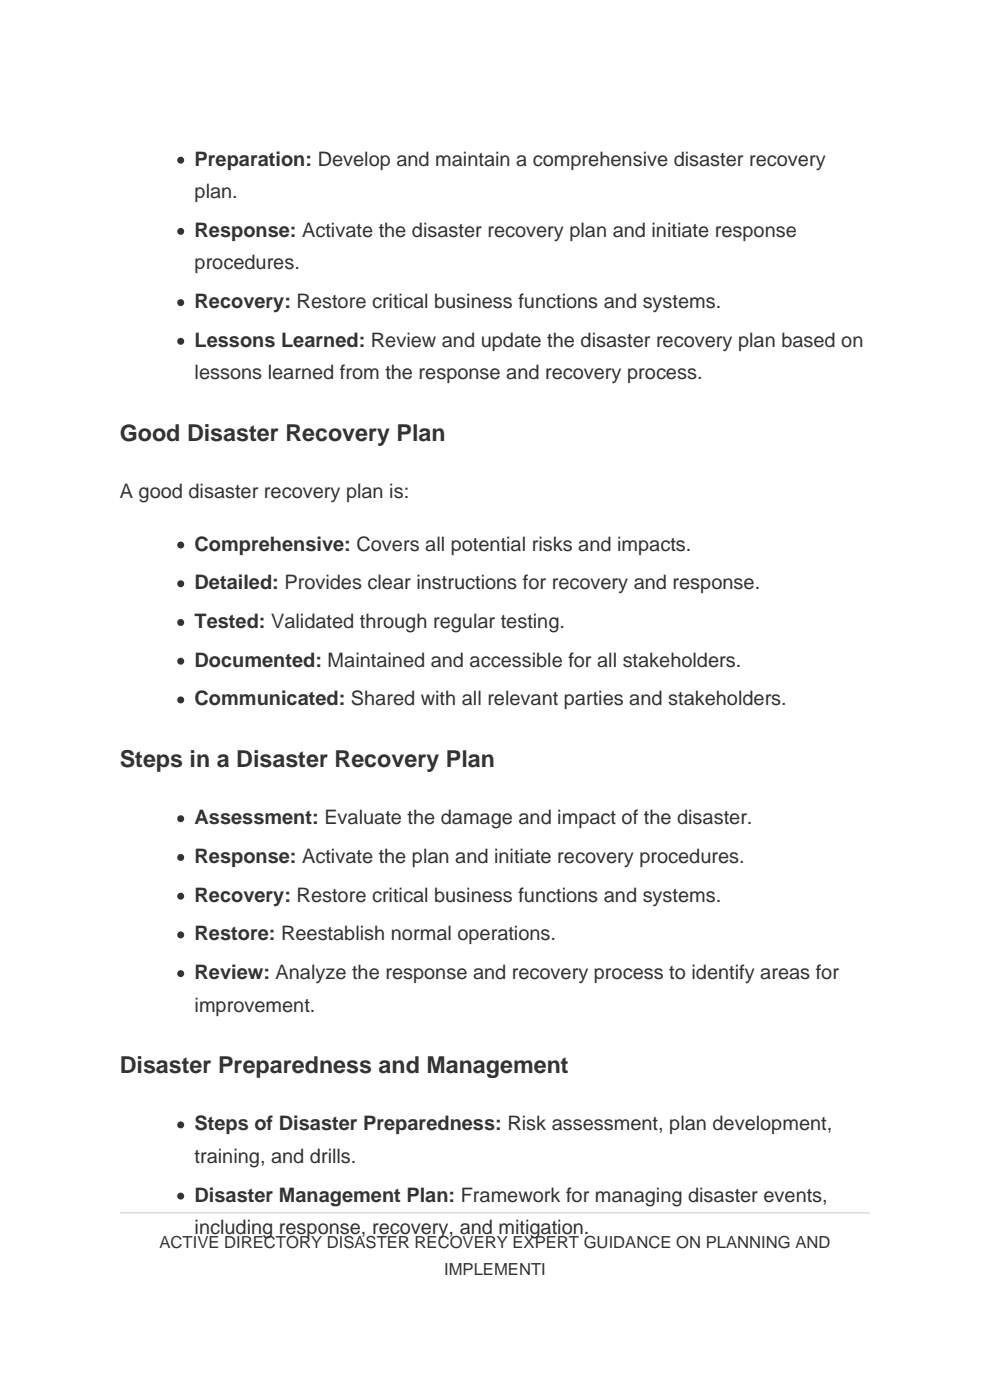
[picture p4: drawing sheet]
<svg xmlns="http://www.w3.org/2000/svg" width="210mm" height="297mm" viewBox="0 0 210 297" stroke-linecap="round" stroke-linejoin="round" font-family="sans-serif">
<defs><g id="words">
<g font-size="4.9" fill="#333">
<text x="25.4" y="93.6">Good Disaster Recovery Plan</text>
<text x="25.4" y="162.8">Steps in a Disaster Recovery Plan</text>
<text x="25.4" y="227.7">Disaster Preparedness and Management</text>
</g>
<g font-size="4.2" fill="#333">
<text x="41.3" y="35.1">Preparation: Develop and maintain a comprehensive disaster recovery</text>
<text x="41.3" y="42">plan.</text>
<text x="41.3" y="50.3">Response: Activate the disaster recovery plan and initiate response</text>
<text x="41.3" y="57.1">procedures.</text>
<text x="41.3" y="65.4">Recovery: Restore critical business functions and systems.</text>
<text x="41.3" y="73.6">Lessons Learned: Review and update the disaster recovery plan based on</text>
<text x="41.3" y="80.5">lessons learned from the response and recovery process.</text>
<text x="25.4" y="105.7">A good disaster recovery plan is:</text>
<text x="41.3" y="116.8">Comprehensive: Covers all potential risks and impacts.</text>
<text x="41.3" y="125">Detailed: Provides clear instructions for recovery and response.</text>
<text x="41.3" y="133.2">Tested: Validated through regular testing.</text>
<text x="41.3" y="141.4">Documented: Maintained and accessible for all stakeholders.</text>
<text x="41.3" y="149.7">Communicated: Shared with all relevant parties and stakeholders.</text>
<text x="41.3" y="174.9">Assessment: Evaluate the damage and impact of the disaster.</text>
<text x="41.3" y="183.1">Response: Activate the plan and initiate recovery procedures.</text>
<text x="41.3" y="191.3">Recovery: Restore critical business functions and systems.</text>
<text x="41.3" y="199.5">Restore: Reestablish normal operations.</text>
<text x="41.3" y="207.7">Review: Analyze the response and recovery process to identify areas for</text>
<text x="41.3" y="214.6">improvement.</text>
<text x="41.3" y="239.8">Steps of Disaster Preparedness: Risk assessment, plan development,</text>
<text x="41.3" y="246.7">training, and drills.</text>
<text x="41.3" y="254.9">Disaster Management Plan: Framework for managing disaster events,</text>
<text x="41.3" y="261.8">including response, recovery, and mitigation.</text>
</g>
<g font-size="3.5" fill="#333">
<text x="33.8" y="264.7">ACTIVE DIRECTORY DISASTER RECOVERY EXPERT GUIDANCE ON PLANNING AND</text>
<text x="94.2" y="270.5">IMPLEMENTI</text>
</g>
</g></defs>
<g fill="#333">
<circle cx="38.3" cy="34" r=".74"/>
<circle cx="38.3" cy="49.1" r=".74"/>
<circle cx="38.3" cy="64.2" r=".74"/>
<circle cx="38.3" cy="72.4" r=".74"/>
<circle cx="38.3" cy="115.6" r=".74"/>
<circle cx="38.3" cy="123.8" r=".74"/>
<circle cx="38.3" cy="132.1" r=".74"/>
<circle cx="38.3" cy="140.3" r=".74"/>
<circle cx="38.3" cy="148.5" r=".74"/>
<circle cx="38.3" cy="173.7" r=".74"/>
<circle cx="38.3" cy="181.9" r=".74"/>
<circle cx="38.3" cy="190.1" r=".74"/>
<circle cx="38.3" cy="198.3" r=".74"/>
<circle cx="38.3" cy="206.5" r=".74"/>
<circle cx="38.3" cy="238.6" r=".74"/>
<circle cx="38.3" cy="253.7" r=".74"/>
</g>
<path d="M25.4 257.3h159.2" fill="none" stroke="#ccc" stroke-width=".26"/>
<use href="#words"/>
</svg>
